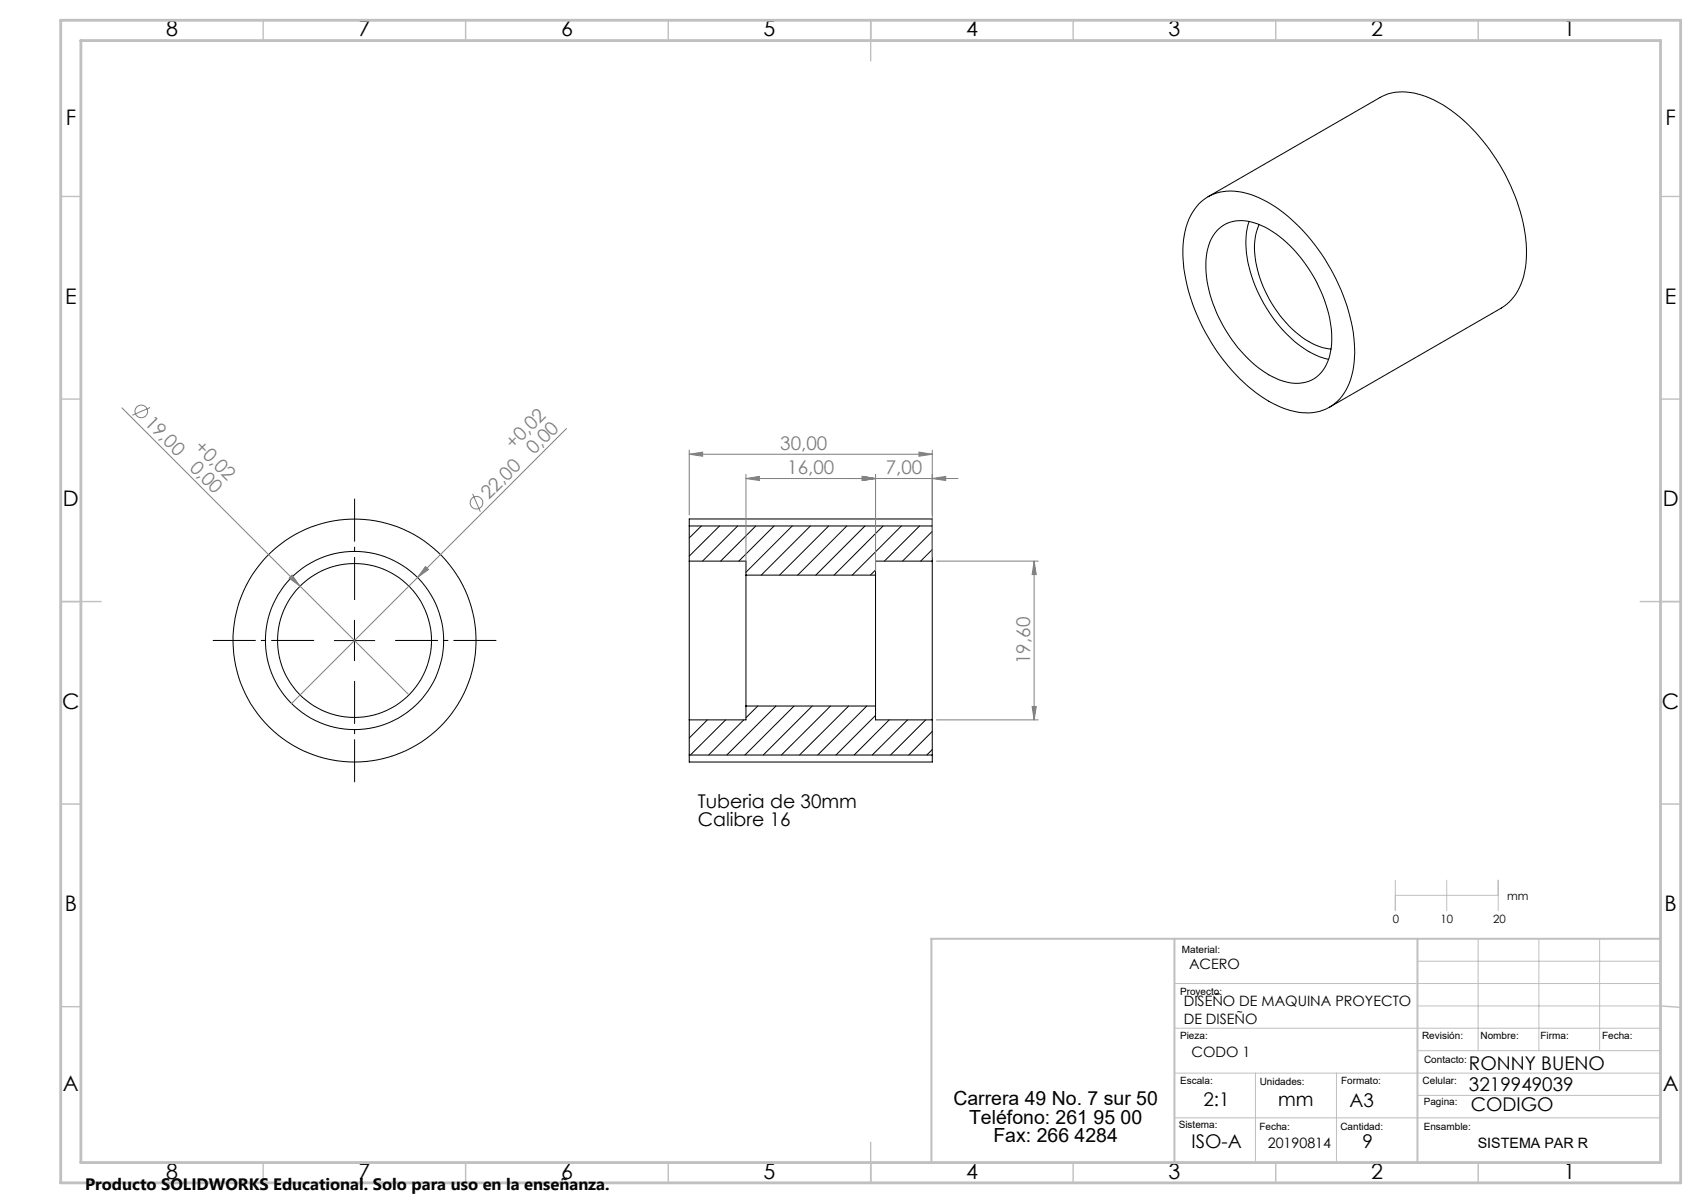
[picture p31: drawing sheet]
<svg xmlns="http://www.w3.org/2000/svg" width="420mm" height="297mm" viewBox="0 0 420 297" stroke-linecap="round" stroke-linejoin="round" font-family="sans-serif">
<defs><g id="words">
<g font-size="5.3">
<text x="41" y="9">8</text>
<text x="88.5" y="9">7</text>
<text x="138.5" y="9">6</text>
<text x="188.5" y="9">5</text>
<text x="238.5" y="9">4</text>
<text x="288.5" y="9">3</text>
<text x="338.5" y="9">2</text>
<text x="386" y="9">1</text>
<text x="16.2" y="30.8">F</text>
<text x="411.2" y="30.8">F</text>
<text x="16.1" y="75">E</text>
<text x="411.1" y="75">E</text>
<text x="15.5" y="125">D</text>
<text x="410.5" y="125">D</text>
<text x="15.4" y="175">C</text>
<text x="410.4" y="175">C</text>
<text x="16" y="225">B</text>
<text x="411" y="225">B</text>
<text x="15.5" y="269.3">A</text>
<text x="410.5" y="269.3">A</text>
<text x="41" y="291">8</text>
<text x="88.5" y="291">7</text>
<text x="138.5" y="291">6</text>
<text x="188.5" y="291">5</text>
<text x="238.5" y="291">4</text>
<text x="288.5" y="291">3</text>
<text x="338.5" y="291">2</text>
<text x="386" y="291">1</text>
</g>
<g font-size="4.8">
<text x="235.4" y="272.9">Carrera 49 No. 7 sur 50</text>
<text x="239.3" y="277.4">Teléfono: 261 95 00</text>
<text x="245.3" y="281.9">Fax: 266 4284</text>
</g>
<g font-size="4.7" fill="#808080">
<text x="35.5" y="104.6" transform="rotate(45 35.5 104.6)">19,00</text>
<text x="47.8" y="110.6" transform="rotate(45 47.8 110.6)">+0,02</text>
<text x="126.7" y="111.2" transform="rotate(-45 126.7 111.2)">+0,02</text>
<text x="131.9" y="112.4" transform="rotate(-45 131.9 112.4)">0,00</text>
<text x="192.7" y="111.1">30,00</text>
<text x="46.6" y="115.8" transform="rotate(45 46.6 115.8)">0,00</text>
<text x="194.4" y="117.1">16,00</text>
<text x="218.7" y="117.1">7,00</text>
<text x="120.7" y="123.5" transform="rotate(-45 120.7 123.5)">22,00</text>
<text x="254.4" y="163.9" transform="rotate(-90 254.4 163.9)">19,60</text>
</g>
<g font-size="4.7">
<text x="172.3" y="199.4">Tuberia de 30mm</text>
<text x="172.3" y="203.9">Calibre 16</text>
<text x="362.7" y="269.4">3219949039</text>
<text x="362.7" y="264.1">RONNY BUENO</text>
<text x="297.2" y="272.9">2:1</text>
<text x="315.6" y="272.9">mm</text>
<text x="333.2" y="273.3">A3</text>
<text x="363.1" y="274.2">CODIGO</text>
<text x="294.2" y="283.5">ISO-A</text>
<text x="336.4" y="283.5">9</text>
</g>
<text font-size="4.1" x="21" y="293.7">Producto SOLIDWORKS Educational. Solo para uso en la enseñanza.</text>
<g font-size="3.5">
<text x="293.6" y="239.2">ACERO</text>
<text x="292.3" y="248.3">DISEÑO DE MAQUINA PROYECTO</text>
<text x="292.3" y="252.8">DE DISEÑO</text>
<text x="294.2" y="261">CODO 1</text>
<text x="313" y="283.5">20190814</text>
<text x="364.9" y="283.5">SISTEMA PAR R</text>
</g>
<g font-size="2.8">
<text x="343.9" y="227.8">0</text>
<text x="355.7" y="227.8">10</text>
<text x="368.7" y="227.8">20</text>
<text x="372.2" y="222.3">mm</text>
</g>
<g font-size="2.5">
<text x="291.8" y="235.2">Material:</text>
<text x="291.4" y="245.5">Proyecto:</text>
<text x="291.4" y="256.5">Pieza:</text>
<text x="351.1" y="256.5">Revisión:</text>
<text x="365.6" y="256.5">Nombre:</text>
<text x="380.4" y="256.5">Firma:</text>
<text x="395.6" y="256.5">Fecha:</text>
<text x="351.6" y="262.5">Contacto:</text>
<text x="291.4" y="267.7">Escala:</text>
<text x="311" y="267.8">Unidades:</text>
<text x="331.1" y="267.7">Formato:</text>
<text x="351.3" y="267.7">Celular:</text>
<text x="351.5" y="272.9">Pagina:</text>
<text x="291" y="278.4">Sistema:</text>
<text x="311" y="279">Fecha:</text>
<text x="331" y="279">Cantidad:</text>
<text x="351.5" y="279">Ensamble:</text>
</g>
</g></defs>
<g fill="none" stroke="#000" stroke-width=".25">
<path d="M296 50.3a11.4 11.4 0 0 1 11.7-2.6 32.8 32.8 0 0 1 16 11.5 47 47 0 0 1 10.8 26.7 17.1 17.1 0 0 1-4.3 13.2 11.7 11.7 0 0 1-11.8 2.2 34.6 34.6 0 0 1-16.8-13.1 46 46 0 0 1-9.5-25.6 17.3 17.3 0 0 1 3.9-12.3zM298.3 48.6l42.4-24.5a13.5 13.5 0 0 1 12.4 .2 40.3 40.3 0 0 1 17.1 16.3 42.1 42.1 0 0 1 6.6 24.3 13.9 13.9 0 0 1-6.1 11.2l-42.4 24.4M300.4 57a8.8 8.8 0 0 1 10.2-1.7 30.3 30.3 0 0 1 15 15.4 26.5 26.5 0 0 1 2.7 17.1 8.4 8.4 0 0 1-11.5 6.3 26.8 26.8 0 0 1-13.4-11.3 30.4 30.4 0 0 1-5.5-19.7 10.8 10.8 0 0 1 2.5-6.1zM308.4 54.7a23.7 23.7 0 0 0 1.4 15.7 32.3 32.3 0 0 0 15.1 17.3l3.1 1M310.9 55.4a17.1 17.1 0 0 0-.1 12.3 29.1 29.1 0 0 0 13.2 17.1l2.5 1 2.1 .4M170.2 129.9v-1.8h60v1.8M170.2 138.5v39.2M170.2 129.9h60M170.2 129.9v8.6M170.2 138.5h14v3.5M173.2 129.9l-3 2.9M177.7 129.9l-7.5 7.4"/>
<path d="M182.1 129.9l-8.6 8.6M186.6 129.9l-8.7 8.6M191.1 129.9l-8.7 8.6M195.6 129.9l-11.4 11.4M200.1 129.9l-12.1 12.1M204.6 129.9l-12.1 12.1M209.1 129.9l-12.1 12.1M213.6 129.9l-12.2 12.1M218.1 129.9l-12.1 12.1M222.6 129.9l-12.2 12.1M227 129.9l-8.6 8.6M230.2 138.5v39.2"/>
<path d="M230.2 138.5h-14v3.5M230.2 129.9v8.6M230.2 131.2l-7.4 7.3M230.2 135.7l-2.9 2.8M82.6 158.1h9.9M87.5 153.1v10M184.2 142v32.3M184.2 142h32M216.2 142v32.3M216.2 140.7l-1.3 1.3M170.2 177.7v8.7M174.7 177.7l-4.5 4.5"/>
<path d="M179.2 177.7l-8.7 8.7M183.7 177.7l-8.7 8.7M184.2 174.3v3.4h-14M184.2 174.3h32M187.1 174.3l-2.9 2.9M191.6 174.3l-12.1 12.1M196.1 174.3l-12.2 12.1M200.6 174.3l-12.1 12.1M205.1 174.3l-12.2 12.1M209.6 174.3l-12.2 12.1M214 174.3l-12.1 12.1M216.2 174.3v3.4h14"/>
<path d="M216.2 176.6l-9.8 9.8M219.6 177.7l-8.7 8.7M224.1 177.7l-8.7 8.7M228.6 177.7l-8.7 8.7M230.2 177.7v8.7M170.2 186.4v1.7h60v-1.7M170.2 186.4h60M230.2 180.6l-5.8 5.8M230.2 185.1l-1.4 1.3"/>
<circle cx="87.5" cy="158.1" r="22"/>
<circle cx="87.5" cy="158.1" r="30"/>
<circle cx="87.5" cy="158.1" r="19"/>
</g>
<g fill="none" stroke="#808080" stroke-width=".25">
<path d="M30.1 100.7l44 44M37.1 100.6l-4.4 1.9M139.9 105.8l-67.9 67.9M170.2 112.1l3.3-.5v1zM170.2 111.1v16M170.2 112.1h60M184.2 118.1l3.3-.5v1zM184.2 118.1h52.3M184.2 117.1v23.9M212.9 117.6l3.3 .5-3.3 .5zM216.2 117.1v23.9M226.9 111.6l3.3 .5-3.3 .5z"/>
<path d="M230.2 118.1l3.3-.5v1zM230.2 111.1v26.4M105.1 139.9l.7 .7-2.7 2zM116.7 121.9l1.9 4.4M231.2 138.5h25.2M255.3 138.5l.6 3.3h-1.1zM255.3 138.5v39.2M72.1 142l2 2.7-2.7-2zM74.1 144.7l26.9 26.9M231.2 177.7h25.2M254.8 174.4h1.1l-.6 3.3z"/>
<circle cx="34.9" cy="101.6" r="1.56"/>
<circle cx="117.7" cy="124.1" r="1.56"/>
</g>
<path d="M77.6 158.1h-25M87.6 148.1v-25M97.6 158.1h25M87.6 168.1v25" fill="none" stroke="#000" stroke-width=".25" stroke-dasharray="15.2 1.3 1.3 1.3" stroke-dashoffset="4.6" stroke-linecap="butt"/>
<g fill="none" stroke="#c0c0c0" stroke-width=".25">
<path d="M344.5 217.3v7.5M357.2 217.3v7.5M369.9 217.3v7.5M344.5 221h25.4M350 237.3h60M365 231.8v27.6M380 231.8v27.6M395 231.8v27.6M290 242.8h120M290 253.9h120M350 248.4h60M350 259.4h60"/>
<path d="M290 264.9h120M290 276h120M310 264.9v22.1M330 264.9v22.1M350 270.4h60"/>
</g>
<g fill="none" stroke="#c0c0c0" stroke-width=".35">
<path d="M65 5v5M115 5v5M165 5v5M215 5v10M265 5v5M315 5v5M365 5v5M15 48.5h5M410 48.5h5M15 98.5h5M410 98.5h5M15 148.5h10"/>
<path d="M405 148.5h10M15 198.5h5M410 198.5h5M15 248.5h5M410 248.4l5 .3M65 287v5M115 287v5M165 287v5M215 282v10M265 287v5M315 287v5M365 287v5"/>
</g>
<path d="M290 231.8v55.2M350 231.8v55.2M410 231.8h-180v55.2" fill="none" stroke="#c0c0c0" stroke-width=".5"/>
<path d="M15 5h400v287h-400zM20 10h390v277h-390z" fill="none" stroke="#c0c0c0" stroke-width=".7"/>
<g fill="#808080">
<path d="M72.1 142l2 2.7-2.7-2z"/>
<path d="M105.1 139.9l.7 .7-2.7 2z"/>
<path d="M226.9 111.6l3.3 .5-3.3 .5zM170.2 112.1l3.3-.5v1zM230.2 118.1l3.3-.5v1zM212.9 117.6l3.3 .5-3.3 .5zM212.9 117.6l3.3 .5-3.3 .5zM184.2 118.1l3.3-.5v1z"/>
<path d="M255.3 138.5l.6 3.3h-1.1zM254.8 174.4h1.1l-.6 3.3z"/>
</g>
<use href="#words"/>
</svg>
